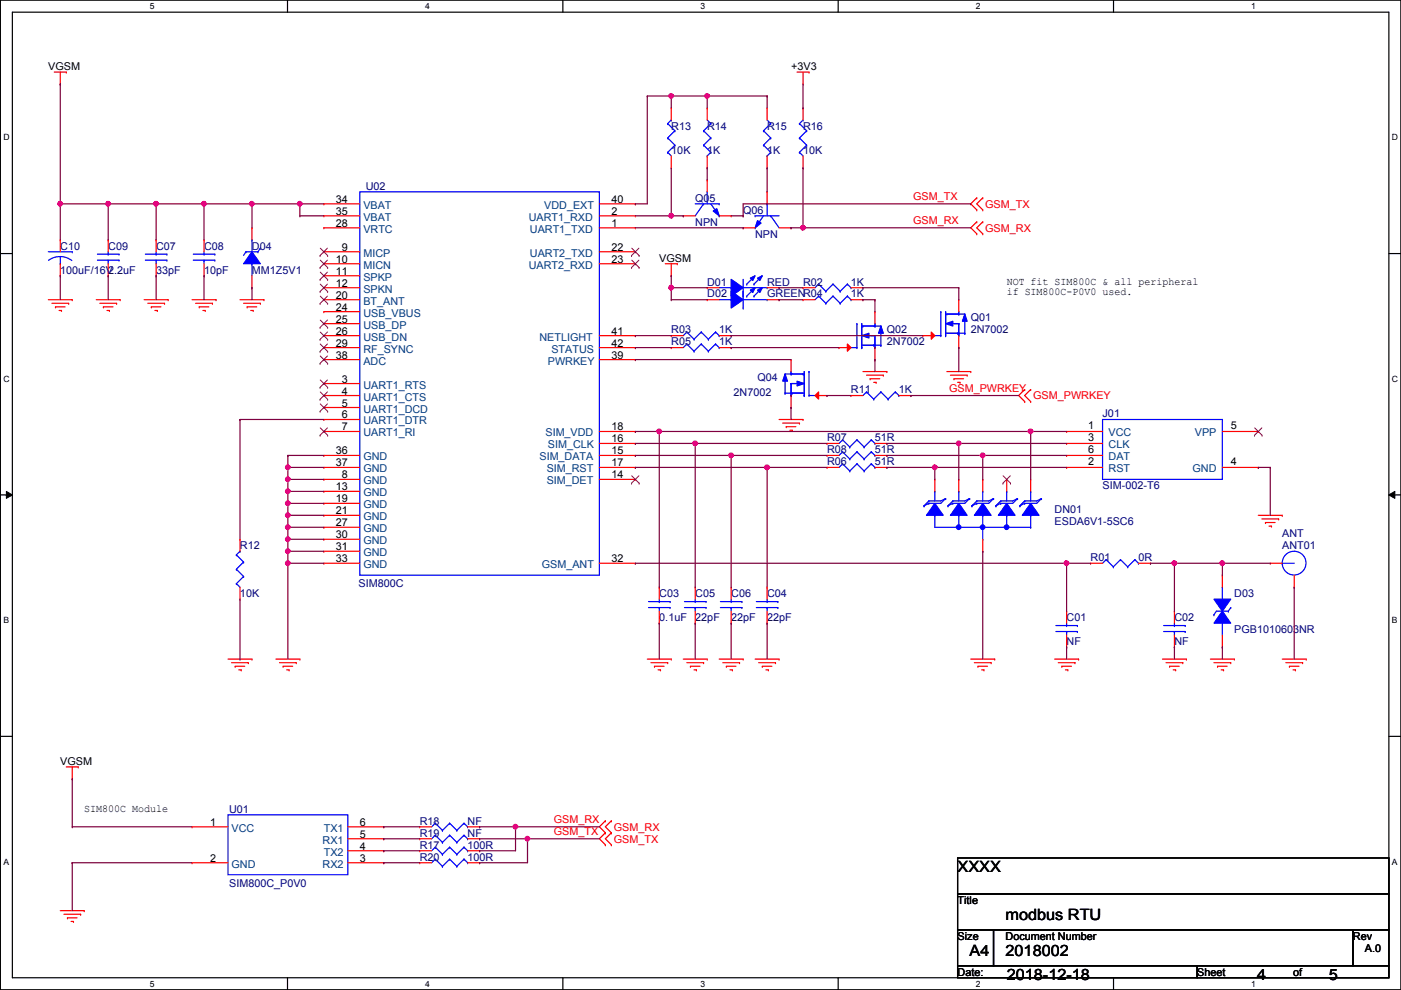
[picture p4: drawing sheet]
<svg xmlns="http://www.w3.org/2000/svg" width="297mm" height="210mm" viewBox="0 0 297 210" stroke-linecap="round" stroke-linejoin="round" font-family="sans-serif">
<defs><g id="words">
<g font-size="3.3">
<text x="203" y="184.9">XXXX</text>
<text x="213.2" y="195">modbus RTU</text>
<text x="205.6" y="202.6">A4</text>
<text x="213.2" y="202.6">2018002</text>
<text x="213.4" y="207.7">2018-12-18</text>
<text x="266.5" y="207.7">4</text>
<text x="281.8" y="207.7">5</text>
</g>
<g font-size="2.3">
<text x="10.2" y="14.8">VGSM</text>
<text x="167.7" y="14.8">+3V3</text>
<text x="71.2" y="43">34</text>
<text x="71.2" y="45.6">35</text>
<text x="129.6" y="45.6">2</text>
<text x="129.6" y="43">40</text>
<text x="71.2" y="48.1">28</text>
<text x="72.5" y="53.2">9</text>
<text x="129.6" y="48.1">1</text>
<text x="129.6" y="53.2">22</text>
<text x="71.2" y="55.7">10</text>
<text x="71.2" y="58.3">11</text>
<text x="129.6" y="55.7">23</text>
<text x="139.8" y="55.5">VGSM</text>
<text x="71.2" y="60.8">12</text>
<text x="71.2" y="63.3">20</text>
<text x="71.2" y="65.9">24</text>
<text x="213.4" y="60.3">NOT fit SIM800C &amp; all peripheral</text>
<text x="213.4" y="62.6">if SIM800C-P0V0 used.</text>
<text x="71.2" y="68.4">25</text>
<text x="71.2" y="71">26</text>
<text x="129.6" y="71">41</text>
<text x="71.2" y="73.5">29</text>
<text x="71.2" y="76">38</text>
<text x="129.6" y="76">39</text>
<text x="129.6" y="73.5">42</text>
<text x="72.5" y="81.1">3</text>
<text x="72.5" y="83.7">4</text>
<text x="72.5" y="86.2">5</text>
<text x="72.5" y="88.7">6</text>
<text x="72.5" y="91.3">7</text>
<text x="129.6" y="93.8">16</text>
<text x="129.6" y="91.3">18</text>
<text x="230.7" y="90.9">1</text>
<text x="230.7" y="93.5">3</text>
<text x="260.9" y="90.9">5</text>
<text x="71.2" y="96.4">36</text>
<text x="71.2" y="98.9">37</text>
<text x="72.5" y="101.4">8</text>
<text x="129.6" y="101.4">14</text>
<text x="129.6" y="96.4">15</text>
<text x="129.6" y="98.9">17</text>
<text x="230.7" y="98.6">2</text>
<text x="230.7" y="96">6</text>
<text x="260.9" y="98.6">4</text>
<text x="71.2" y="104">13</text>
<text x="71.2" y="106.5">19</text>
<text x="71.2" y="109.1">21</text>
<text x="71.2" y="111.6">27</text>
<text x="71.2" y="114.1">30</text>
<text x="71.2" y="116.7">31</text>
<text x="71.2" y="119.2">33</text>
<text x="129.6" y="119.2">32</text>
<text x="12.8" y="162.1">VGSM</text>
<text x="17.9" y="172.1">SIM800C Module</text>
<text x="44.5" y="175.1">1</text>
<text x="76.3" y="175.1">6</text>
<text x="76.3" y="177.6">5</text>
<text x="44.5" y="182.7">2</text>
<text x="76.3" y="182.7">3</text>
<text x="76.3" y="180.2">4</text>
<text x="203" y="191.6">Title</text>
<text x="203" y="199.2">Size</text>
<text x="213.2" y="199.2">Document Number</text>
<text x="286.8" y="199.2">Rev</text>
<text x="289.4" y="201.8">A.0</text>
<text x="203" y="206.8">Date:</text>
<text x="253.8" y="206.8">Sheet</text>
<text x="274.1" y="206.8">of</text>
</g>
<g font-size="2.3" fill="#00007f">
<text x="142.3" y="27.5">R13</text>
<text x="149.9" y="27.5">R14</text>
<text x="162.6" y="27.5">R15</text>
<text x="170.3" y="27.5">R16</text>
<text x="142.3" y="32.6">10K</text>
<text x="149.9" y="32.6">1K</text>
<text x="162.6" y="32.6">1K</text>
<text x="170.3" y="32.6">10K</text>
<text x="77.6" y="40.2">U02</text>
<text x="147.4" y="42.8">Q05</text>
<text x="147.4" y="47.8">NPN</text>
<text x="157.6" y="45.3">Q06</text>
<text x="12.8" y="52.9">C10</text>
<text x="22.9" y="52.9">C09</text>
<text x="33.1" y="52.9">C07</text>
<text x="43.3" y="52.9">C08</text>
<text x="53.4" y="52.9">D04</text>
<text x="160.1" y="50.4">NPN</text>
<text x="12.8" y="58">100uF/16V</text>
<text x="22.9" y="58">2.2uF</text>
<text x="33.1" y="58">33pF</text>
<text x="43.3" y="58">10pF</text>
<text x="53.4" y="58">MM1Z5V1</text>
<text x="149.9" y="63.1">D02</text>
<text x="149.9" y="60.5">D01</text>
<text x="162.6" y="63.1">GREENR04</text>
<text x="162.6" y="60.5">RED</text>
<text x="170.3" y="60.5">R02</text>
<text x="180.4" y="60.5">1K</text>
<text x="180.4" y="63.1">1K</text>
<text x="142.3" y="70.7">R03</text>
<text x="152.5" y="70.7">1K</text>
<text x="188" y="70.7">Q02</text>
<text x="205.8" y="68.2">Q01</text>
<text x="205.8" y="70.7">2N7002</text>
<text x="142.3" y="73.2">R05</text>
<text x="152.5" y="73.2">1K</text>
<text x="188" y="73.2">2N7002</text>
<text x="155.5" y="83.9">2N7002</text>
<text x="160.6" y="80.9">Q04</text>
<text x="180.4" y="83.4">R11</text>
<text x="190.6" y="83.4">1K</text>
<text x="233.8" y="88.5">J01</text>
<text x="175.3" y="93.6">R07</text>
<text x="185.5" y="93.6">51R</text>
<text x="175.3" y="96.1">R08</text>
<text x="175.3" y="98.6">R06</text>
<text x="185.5" y="96.1">51R</text>
<text x="185.5" y="98.6">51R</text>
<text x="233.8" y="103.7">SIM-002-T6</text>
<text x="223.6" y="108.8">DN01</text>
<text x="223.6" y="111.3">ESDA6V1-5SC6</text>
<text x="271.9" y="113.9">ANT</text>
<text x="50.9" y="116.4">R12</text>
<text x="231.2" y="119">R01</text>
<text x="241.4" y="119">0R</text>
<text x="271.9" y="116.4">ANT01</text>
<text x="76" y="124.5">SIM800C</text>
<text x="50.9" y="126.6">10K</text>
<text x="139.8" y="126.6">C03</text>
<text x="139.8" y="131.7">0.1uF</text>
<text x="147.4" y="126.6">C05</text>
<text x="147.4" y="131.7">22pF</text>
<text x="155" y="126.6">C06</text>
<text x="155" y="131.7">22pF</text>
<text x="162.6" y="126.6">C04</text>
<text x="162.6" y="131.7">22pF</text>
<text x="226.1" y="131.7">C01</text>
<text x="249" y="131.7">C02</text>
<text x="261.7" y="126.6">D03</text>
<text x="226.1" y="136.7">NF</text>
<text x="249" y="136.7">NF</text>
<text x="261.7" y="134.2">PGB1010603NR</text>
<text x="48.6" y="172.3">U01</text>
<text x="89" y="179.9">R17</text>
<text x="89" y="177.4">R19</text>
<text x="89" y="174.8">R18</text>
<text x="99.1" y="179.9">100R</text>
<text x="99.1" y="177.4">NF</text>
<text x="99.1" y="174.8">NF</text>
<text x="89" y="182.5">R20</text>
<text x="99.1" y="182.5">100R</text>
<text x="48.6" y="188">SIM800C_P0V0</text>
</g>
<g font-size="2.3" fill="#003f7f">
<text x="77" y="44.3">VBAT</text>
<text x="77" y="46.8">VBAT</text>
<text x="112.1" y="46.8">UART1_RXD</text>
<text x="115.4" y="44.3">VDD_EXT</text>
<text x="77" y="49.4">VRTC</text>
<text x="112.3" y="49.4">UART1_TXD</text>
<text x="77" y="54.4">MICP</text>
<text x="77" y="57">MICN</text>
<text x="77" y="59.5">SPKP</text>
<text x="112.1" y="57">UART2_RXD</text>
<text x="112.3" y="54.4">UART2_TXD</text>
<text x="77" y="62.1">SPKN</text>
<text x="77" y="64.6">BT_ANT</text>
<text x="77" y="67.1">USB_VBUS</text>
<text x="77" y="69.7">USB_DP</text>
<text x="77" y="72.2">USB_DN</text>
<text x="77" y="74.8">RF_SYNC</text>
<text x="77" y="77.3">ADC</text>
<text x="114.4" y="72.2">NETLIGHT</text>
<text x="116.2" y="77.3">PWRKEY</text>
<text x="116.9" y="74.8">STATUS</text>
<text x="77" y="82.4">UART1_RTS</text>
<text x="77" y="84.9">UART1_CTS</text>
<text x="77" y="87.5">UART1_DCD</text>
<text x="77" y="90">UART1_DTR</text>
<text x="77" y="92.5">UART1_RI</text>
<text x="115.7" y="92.5">SIM_VDD</text>
<text x="116.2" y="95.1">SIM_CLK</text>
<text x="235" y="92.5">VCC</text>
<text x="235" y="95.1">CLK</text>
<text x="253.3" y="92.5">VPP</text>
<text x="77" y="97.6">GND</text>
<text x="77" y="100.2">GND</text>
<text x="114.4" y="97.6">SIM_DATA</text>
<text x="115.9" y="100.2">SIM_RST</text>
<text x="235" y="100.2">RST</text>
<text x="235" y="97.6">DAT</text>
<text x="252.8" y="100.2">GND</text>
<text x="77" y="102.7">GND</text>
<text x="77" y="105.2">GND</text>
<text x="77" y="107.8">GND</text>
<text x="115.9" y="102.7">SIM_DET</text>
<text x="77" y="110.3">GND</text>
<text x="77" y="112.9">GND</text>
<text x="77" y="115.4">GND</text>
<text x="77" y="117.9">GND</text>
<text x="77" y="120.5">GND</text>
<text x="114.9" y="120.5">GSM_ANT</text>
<text x="49.1" y="176.4">VCC</text>
<text x="68.4" y="178.9">RX1</text>
<text x="68.7" y="176.4">TX1</text>
<text x="49.1" y="184">GND</text>
<text x="68.4" y="184">RX2</text>
<text x="68.7" y="181.4">TX2</text>
</g>
<g font-size="2.3" fill="#f00">
<text x="193.6" y="42.5">GSM_TX</text>
<text x="193.6" y="47.6">GSM_RX</text>
<text x="208.9" y="44">GSM_TX</text>
<text x="208.9" y="49.1">GSM_RX</text>
<text x="201.2" y="83.1">GSM_PWRKEY</text>
<text x="219" y="84.7">GSM_PWRKEY</text>
<text x="117.4" y="174.6">GSM_RX</text>
<text x="117.4" y="177.1">GSM_TX</text>
<text x="130.1" y="176.1">GSM_RX</text>
<text x="130.1" y="178.6">GSM_TX</text>
</g>
<g font-size="1.8">
<text x="31.8" y="1.9">5</text>
<text x="90.1" y="1.9">4</text>
<text x="148.5" y="1.9">3</text>
<text x="206.9" y="1.9">2</text>
<text x="265.3" y="1.9">1</text>
<text x=".7" y="29.8">D</text>
<text x="295.1" y="29.8">D</text>
<text x=".7" y="80.9">C</text>
<text x="295.1" y="80.9">C</text>
<text x=".7" y="132.1">B</text>
<text x="295.1" y="132.1">B</text>
<text x=".7" y="183.3">A</text>
<text x="295.1" y="183.3">A</text>
<text x="31.8" y="209.2">5</text>
<text x="90.1" y="209.2">4</text>
<text x="148.5" y="209.2">3</text>
<text x="206.9" y="209.2">2</text>
<text x="265.3" y="209.2">1</text>
</g>
</g></defs>
<path d="M.1 0h296.9v209.8h-296.9zM2.6 2.6h291.9v204.7h-291.9z" fill="none" stroke="#000" stroke-width=".25"/>
<g fill="#fff">
<path d="M31.8 .3h1v2h-1z"/>
<path d="M31.8 207.6h1v1.9h-1z"/>
</g>
<path d="M61 0v2.6M61 207.3v2.5" fill="none" stroke="#000" stroke-width=".25"/>
<g fill="#fff">
<path d="M90.1 .3h1v2h-1z"/>
<path d="M90.1 207.6h1v1.9h-1z"/>
</g>
<path d="M119.3 0v2.6M119.3 207.3v2.5" fill="none" stroke="#000" stroke-width=".25"/>
<g fill="#fff">
<path d="M148.5 .3h1v2h-1z"/>
<path d="M148.5 207.6h1v1.9h-1z"/>
</g>
<path d="M177.7 0v2.6M177.7 207.3v2.5" fill="none" stroke="#000" stroke-width=".25"/>
<g fill="#fff">
<path d="M206.9 .3h1v2h-1z"/>
<path d="M206.9 207.6h1v1.9h-1z"/>
</g>
<path d="M236.1 0v2.6M236.1 207.3v2.5" fill="none" stroke="#000" stroke-width=".25"/>
<g fill="#fff">
<path d="M265.3 .3h.9v2h-.9z"/>
<path d="M265.3 207.6h.9v1.9h-.9z"/>
<path d="M.7 28.2h1.3v1.9h-1.3z"/>
<path d="M295.1 28.2h1.3v1.9h-1.3z"/>
<path d="M.7 79.3h1.3v2h-1.3z"/>
<path d="M295.1 79.3h1.3v2h-1.3z"/>
</g>
<path d="M.1 53.8h2.5M294.5 53.8h2.5" fill="none" stroke="#000" stroke-width=".25"/>
<g fill="#fff">
<path d="M.7 130.5h1.2v2h-1.2z"/>
<path d="M295.1 130.5h1.2v2h-1.2z"/>
</g>
<path d="M.1 104.9h2.5M294.5 104.9h2.5" fill="none" stroke="#000" stroke-width=".25"/>
<path d="M1.4 104.2l1.2 .7-1.2 .8zM294.5 104.9l1.2-.7v1.5z" fill="#000"/>
<path d="M1.4 104.2l1.2 .7-1.2 .8zM294.5 104.9l1.2-.7v1.5z" fill="none" stroke="#000" stroke-width=".21"/>
<g fill="#fff">
<path d="M.7 181.7h1.2v2h-1.2z"/>
<path d="M295.1 181.7h1.2v2h-1.2z"/>
</g>
<path d="M.1 156.1h2.5M294.5 156.1h2.5M203 181.9h91.5v7.6h-91.5zM203 189.5h91.5v7.6h-91.5zM203 197.1h7.6v7.7h-7.6zM210.6 197.1h76.2v7.7h-76.2zM286.8 197.1h7.7v7.7h-7.7zM203 204.8h50.8v2.5h-50.8zM253.8 204.8h40.7v2.5h-40.7z" fill="none" stroke="#000" stroke-width=".25"/>
<g fill="none" stroke="#f00" stroke-width=".25">
<path d="M11.5 15.3h2.6M12.8 17.8h.1M12.8 15.3v2.5M14.1 15.3h.1M169 15.3h2.5M170.3 17.8h.1M170.3 15.3v2.5M171.5 15.3h.1M141.1 55.9h2.5M142.3 58.5h.1M142.3 55.9v2.6M143.6 55.9h.1"/>
<path d="M207.1 42h.1M207.1 44.5h.1M207.1 47h.1M207.1 49.6h.1M207.1 42l-1.3 1.2 1.3 1.3M207.1 47l-1.3 1.3 1.3 1.3M208.4 44.5h.1M208.4 42h.1M208.4 49.6h.1M208.4 47h.1M208.4 42l-1.3 1.2 1.3 1.3M208.4 47l-1.3 1.3 1.3 1.3"/>
<path d="M10.2 63.5h5.1M11 64.3h3.6M11.8 65.1h.1M11.8 65.1h2M12.5 65.8h.5M13 65.8h.1M14.6 64.3h.1M15.3 63.5h.1M20.4 63.5h5.1M21.2 64.3h3.5M21.9 65.1h.1M21.9 65.1h2.1"/>
<path d="M22.7 65.8h.5M23.2 65.8h.1M24.7 64.3h.1M25.5 63.5h.1M30.6 63.5h5M31.3 64.3h3.6M32.1 65.1h.1M32.1 65.1h2M32.8 65.8h.6M33.4 65.8h.1M34.9 64.3h.1M35.6 63.5h.1"/>
<path d="M40.7 63.5h5.1M41.5 64.3h3.5M42.2 65.1h.1M42.2 65.1h2.1M43 65.8h.5M43.5 65.8h.1M45 64.3h.1M45.8 63.5h.1M50.9 63.5h5.1M51.6 64.3h3.6M52.4 65.1h.1M52.4 65.1h2"/>
<path d="M53.2 65.8h.5M53.7 65.8h.1M55.2 64.3h.1M56 63.5h.1M183 78.8h5M183.7 79.5h3.6M187.3 79.5h.1M188 78.8h.1M200.7 78.8h5.1M201.5 79.5h3.6M205.1 79.5h.1M205.8 78.8h.1"/>
<path d="M165.2 88.9h5.1M165.9 89.7h3.6M166.7 90.5h.1M166.7 90.5h2M167.5 91.2h.5M168 91.2h.1M169.5 89.7h.1M170.3 88.9h.1M184.5 80.3h.1M184.5 80.3h2M185.2 81.1h.6M185.8 81.1h.1"/>
<path d="M202.3 80.3h.1M202.3 80.3h2M203 81.1h.5M203.5 81.1h.1M217.3 82.6h.1M217.3 85.1h.1M217.3 82.6l-1.3 1.3 1.3 1.2M218.5 85.1h.1M218.5 82.6h.1M218.5 82.6l-1.2 1.3 1.2 1.2M266.8 109.3h5.1M267.5 110h3.6"/>
<path d="M268.3 110.8h.1M268.3 110.8h2M269.1 111.5h.5M269.6 111.5h.1M271.1 110h.1M271.9 109.3h.1M48.3 139.7h5.1M53.4 139.7h.1M58.5 139.7h5.1M63.6 139.7h.1M137.2 139.7h5.1M142.3 139.7h.1"/>
<path d="M144.9 139.7h5M149.9 139.7h.1M152.5 139.7h5.1M157.6 139.7h.1M160.1 139.7h5.1M165.2 139.7h.1M205.8 139.7h5.1M210.9 139.7h.1M223.6 139.7h5.1M228.7 139.7h.1M246.5 139.7h5M251.5 139.7h.1"/>
<path d="M256.6 139.7h5.1M261.7 139.7h.1M271.9 139.7h5M276.9 139.7h.1M49.1 140.5h3.6M49.9 141.3h.1M49.9 141.3h2M50.6 142h.5M51.1 142h.1M52.7 140.5h.1M59.3 140.5h3.5M60 141.3h.1"/>
<path d="M60 141.3h2.1M60.8 142h.5M61.3 142h.1M62.8 140.5h.1M138 140.5h3.6M138.8 141.3h.1M138.8 141.3h2M139.5 142h.5M140 142h.1M141.6 140.5h.1M145.6 140.5h3.6M146.4 141.3h.1"/>
<path d="M146.4 141.3h2M147.1 142h.6M147.7 142h.1M149.2 140.5h.1M153.2 140.5h3.6M154 141.3h.1M154 141.3h2M154.8 142h.5M155.3 142h.1M156.8 140.5h.1M160.9 140.5h3.5M161.6 141.3h.1"/>
<path d="M161.6 141.3h2.1M162.4 142h.5M162.9 142h.1M164.4 140.5h.1M206.6 140.5h3.5M207.3 141.3h.1M207.3 141.3h2.1M208.1 142h.5M208.6 142h.1M210.1 140.5h.1M224.4 140.5h3.5M225.1 141.3h.1"/>
<path d="M225.1 141.3h2.1M225.9 142h.5M226.4 142h.1M227.9 140.5h.1M247.2 140.5h3.6M248 141.3h.1M248 141.3h2M248.7 142h.6M249.3 142h.1M250.8 140.5h.1M257.4 140.5h3.5M258.1 141.3h.1"/>
<path d="M258.1 141.3h2.1M258.9 142h.5M259.4 142h.1M260.9 140.5h.1M272.6 140.5h3.6M273.4 141.3h.1M273.4 141.3h2M274.1 142h.6M274.7 142h.1M276.2 140.5h.1M14.1 162.6h2.5M15.3 165.1h.1"/>
<path d="M15.3 162.6v2.5M16.6 162.6h.1M128.4 174h.1M128.4 176.6h.1M128.4 179.1h.1M128.4 174l-1.3 1.3 1.3 1.3M128.4 176.6l-1.3 1.2 1.3 1.3M129.6 176.6h.1M129.6 174h.1M129.6 179.1h.1M129.6 174l-1.2 1.3 1.2 1.3M129.6 176.6l-1.2 1.2 1.2 1.3"/>
<path d="M12.8 193.1h5.1M13.5 193.8h3.6M14.3 194.6h.1M14.3 194.6h2M15.1 195.4h.5M15.6 195.4h.1M17.1 193.8h.1M17.9 193.1h.1"/>
</g>
<path d="M152.5 63.5h2.5M155 63.5h.1M157.6 65.3h.1M157.6 61.8v3.5M157.6 63.5h5M162.6 63.5h.1" fill="none" stroke="#00f" stroke-width=".25"/>
<path d="M155 61.8l2.6 1.7-2.6 1.8z" fill-rule="evenodd" fill="#00f"/>
<path d="M155 61.8l2.6 1.7-2.6 1.8z" fill="none" stroke="#00f" stroke-width=".25"/>
<path d="M160.6 61.5l1-.5-.5 1z" fill-rule="evenodd" fill="#00f"/>
<path d="M160.6 61.5l1-.5-.5 1z" fill="none" stroke="#00f" stroke-width=".25"/>
<path d="M159.1 61.5l1-.5-.5 1z" fill-rule="evenodd" fill="#00f"/>
<g fill="none" stroke="#00f" stroke-width=".25">
<path d="M141.6 32.3h.1M141.6 29.3h.1M141.6 26.2h.1M141.6 32.3l.7 .8M141.6 29.3l1.5 1.5M141.6 26.2l1.5 1.5M142.3 25.4h.1M142.3 25.4l-.7 .8M143.1 30.8h.1M143.1 27.7h.1M143.1 30.8l-1.5 1.5M143.1 27.7l-1.5 1.6"/>
<path d="M20.7 55.2h4.5M20.7 53.9h4.5M22.9 53.9h.1M22.9 55.2h.1M22.9 53.4v.5M22.9 55.2v.7M25.2 55.2h.1M25.2 53.9h.1M76.3 40.7h50.8v81.3h-50.8zM157.6 59.2v3.6M152.5 61h2.5M155 61h.1"/>
<path d="M157.6 62.8h.1M157.6 61h5M158.3 62.8h.1M159.1 61.5l1-.5-.5 1zM159.8 62.8h.1M159.8 61.3l-1.5 1.5M161.4 61.3l-1.6 1.5M162.6 61h.1M183.7 83.1h.1M183.7 83.1l-.7 .8M183.7 83.1l1.5 1.5M185.2 84.6h.1"/>
<path d="M186.8 83.1h.1M186.8 83.1l-1.6 1.5M186.8 83.1l1.5 1.5M188.3 84.6h.1M189.8 83.1h.1M189.8 83.1l-1.5 1.5M189.8 83.1l.8 .8M190.6 83.9h.1M233.8 88.9h25.4v12.7h-25.4zM50.1 117.6h.1M50.1 117.6l1.5 1.6M50.9 116.9h.1"/>
<path d="M50.9 116.9l-.8 .7M51.6 119.2h.1M51.6 119.2l-1.5 1.5M271.9 119.4h.1M271.9 119.4h2.5M50.1 123.7h.1M50.1 120.7h.1M50.1 123.7l.8 .8M50.1 120.7l1.5 1.5M51.6 122.2h.1M51.6 122.2l-1.5 1.5M137.5 128.8h4.6"/>
<path d="M137.5 127.6h4.6M139.8 127.6h.1M139.8 128.8h.1M139.8 127v.6M139.8 128.8v.8M142.1 128.8h.1M142.1 127.6h.1M145.1 128.8h4.6M145.1 127.6h4.6M147.4 127.6h.1M147.4 128.8h.1M147.4 127v.6"/>
<path d="M147.4 128.8v.8M149.7 128.8h.1M149.7 127.6h.1M152.7 128.8h4.6M152.7 127.6h4.6M155 127.6h.1M155 128.8h.1M155 127v.6M155 128.8v.8M157.3 128.8h.1M157.3 127.6h.1M160.4 128.8h4.5"/>
<path d="M160.4 127.6h4.5M162.6 127.6h.1M162.6 128.8h.1M162.6 127v.6M162.6 128.8v.8M164.9 128.8h.1M164.9 127.6h.1"/>
<circle cx="274.4" cy="119.4" r="2.51"/>
</g>
<g fill="none" stroke="#f00" stroke-width=".25">
<path d="M142.3 35.6h.1M142.3 22.9h.1M142.3 22.9v2.5M142.3 33.1v2.5M22.9 50.8h.1M22.9 58.5h.1M22.9 50.8v2.6M22.9 55.9v2.6M68.7 53.4h.1M68.7 55.9h.1M68.7 58.5h.1M68.7 48.3h.1"/>
<path d="M68.7 43.2h.1M68.7 45.8h.1M68.7 48.3h7.6M68.7 45.8h7.6M68.7 53.4h7.6M68.7 55.9h7.6M68.7 58.5h7.6M68.7 43.2h7.6M127.1 48.3h7.6M127.1 45.8h7.6M127.1 53.4h7.6M127.1 55.9h7.6"/>
<path d="M127.1 43.2h7.6M134.7 48.3h.1M134.7 45.8h.1M134.7 53.4h.1M134.7 55.9h.1M134.7 43.2h.1M68.7 61h.1M68.7 63.5h.1M68.7 66.1h.1M68.7 68.6h.1M68.7 71.2h.1M68.7 73.7h.1"/>
<path d="M68.7 76.2h.1M68.7 63.5h7.6M68.7 61h7.6M68.7 66.1h7.6M68.7 68.6h7.6M68.7 71.2h7.6M68.7 73.7h7.6M68.7 76.2h7.6M127.1 71.2h7.6M127.1 73.7h7.6M127.1 76.2h7.6M134.7 76.2h.1"/>
<path d="M134.7 71.2h.1M134.7 73.7h.1M149.9 63.5h.1M149.9 63.5h2.6M162.6 63.5h2.6M165.2 63.5h.1M68.7 81.3h.1M68.7 83.9h.1M68.7 86.4h.1M68.7 88.9h.1M68.7 91.5h.1M68.7 96.6h.1"/>
<path d="M68.7 99.1h.1M68.7 83.9h7.6M68.7 91.5h7.6M68.7 99.1h7.6M68.7 96.6h7.6M68.7 81.3h7.6M68.7 86.4h7.6M68.7 88.9h7.6M127.1 91.5h7.6M127.1 99.1h7.6M127.1 94h7.6M127.1 96.6h7.6"/>
<path d="M134.7 96.6h.1M134.7 94h.1M134.7 99.1h.1M134.7 91.5h.1M180.4 83.9h.1M180.4 83.9h2.6M190.6 83.9h2.5M193.1 83.9h.1M226.1 91.5h.1M226.1 99.1h.1M226.1 94h.1M226.1 96.6h.1"/>
<path d="M226.1 91.5h7.7M226.1 99.1h7.7M226.1 94h7.7M226.1 96.6h7.7M259.2 91.5h7.6M259.2 99.1h7.6M266.8 99.1h.1M266.8 91.5h.1M50.9 114.3h.1M50.9 114.3v2.6M68.7 101.6h.1M68.7 104.2h.1"/>
<path d="M68.7 106.7h.1M68.7 109.3h.1M68.7 111.8h.1M68.7 114.3h.1M68.7 116.9h.1M68.7 119.4h.1M68.7 101.6h7.6M68.7 104.2h7.6M68.7 106.7h7.6M68.7 109.3h7.6M68.7 111.8h7.6M68.7 114.3h7.6"/>
<path d="M68.7 116.9h7.6M68.7 119.4h7.6M127.1 101.6h7.6M127.1 119.4h7.6M134.7 101.6h.1M134.7 119.4h.1M269.3 119.4h.1M269.3 119.4h2.6M50.9 127h.1M50.9 124.5v2.5M139.8 124.5h.1M139.8 132.1h.1"/>
<path d="M139.8 124.5v2.5M139.8 129.6v2.5M147.4 124.5h.1M147.4 132.1h.1M147.4 124.5v2.5M147.4 129.6v2.5M155 124.5h.1M155 132.1h.1M155 124.5v2.5M155 129.6v2.5M162.6 124.5h.1M162.6 132.1h.1"/>
<path d="M162.6 124.5v2.5M162.6 129.6v2.5M274.4 124.5h.1M274.4 122v2.5"/>
</g>
<g fill="none" stroke="#7f3f00" stroke-width=".21">
<path d="M67.9 54.2h.1M67.9 56.7h.1M67.9 59.3h.1M67.9 52.6l1.6 1.6M67.9 55.2l1.6 1.5M67.9 57.7l1.6 1.6M69.4 52.6l-1.5 1.6M69.4 55.2l-1.5 1.5M69.4 57.7l-1.5 1.6M69.5 54.2h.1M69.5 56.7h.1M69.5 59.3h.1"/>
<path d="M133.9 54.2h.1M133.9 56.7h.1M133.9 52.6l1.6 1.6M133.9 55.2l1.6 1.5M135.5 52.6l-1.6 1.6M135.5 55.2l-1.6 1.5M135.5 54.2h.1M135.5 56.7h.1M67.9 61.8h.1M67.9 64.3h.1M67.9 69.4h.1M67.9 72h.1"/>
<path d="M67.9 74.5h.1M67.9 77h.1M67.9 60.2l1.6 1.6M67.9 62.8l1.6 1.5M67.9 67.9l1.6 1.5M67.9 70.4l1.6 1.6M67.9 72.9l1.6 1.6M67.9 75.5l1.6 1.5M69.4 60.2l-1.5 1.6M69.4 62.8l-1.5 1.5M69.4 67.9l-1.5 1.5M69.4 70.4l-1.5 1.6"/>
<path d="M69.4 72.9l-1.5 1.6M69.4 75.5l-1.5 1.5M69.5 61.8h.1M69.5 64.3h.1M69.5 69.4h.1M69.5 72h.1M69.5 74.5h.1M69.5 77h.1M67.9 82.1h.1M67.9 84.7h.1M67.9 87.2h.1M67.9 92.3h.1"/>
<path d="M67.9 80.6l1.6 1.5M67.9 83.1l1.6 1.6M67.9 85.6l1.6 1.6M67.9 90.7l1.6 1.6M69.4 80.6l-1.5 1.5M69.4 83.1l-1.5 1.6M69.4 85.6l-1.5 1.6M69.4 90.7l-1.5 1.6M69.5 82.1h.1M69.5 84.7h.1M69.5 87.2h.1M69.5 92.3h.1"/>
<path d="M266 92.3h.1M266 90.7l1.6 1.6M267.5 90.7l-1.5 1.6M267.6 92.3h.1M133.9 102.4h.1M133.9 100.9l1.6 1.5M135.5 100.9l-1.6 1.5M135.5 102.4h.1"/>
</g>
<path d="M155 59.2l2.6 1.8-2.6 1.8z" fill-rule="evenodd" fill="#00f"/>
<path d="M155 59.2l2.6 1.8-2.6 1.8z" fill="none" stroke="#00f" stroke-width=".25"/>
<path d="M160.6 59l1-.5-.5 1z" fill-rule="evenodd" fill="#00f"/>
<path d="M160.6 59l1-.5-.5 1z" fill="none" stroke="#00f" stroke-width=".25"/>
<path d="M159.1 59l1-.5-.5 1z" fill-rule="evenodd" fill="#00f"/>
<path d="M159.1 59l1-.5-.5 1zM159.8 58.7l-1.5 1.5M161.4 58.7l-1.6 1.5M158.3 60.2h.1M159.8 60.2h.1M257.9 129.6h2.5M259.2 132.1h.1M259.2 124.5h.1M259.2 124.5v2.5M259.2 132.1v2.6M260.4 129.6h.1" fill="none" stroke="#00f" stroke-width=".25"/>
<path d="M149.9 61h.1M149.9 61h2.6M162.6 61h2.6M165.2 61h.1" fill="none" stroke="#f00" stroke-width=".25"/>
<path d="M259.2 129.6l1.7 2.5h-3.5z" fill-rule="evenodd" fill="#00f"/>
<path d="M257.4 130.3h.1M257.9 129.6l-.5 .7M259.2 129.6l1.7 2.5h-3.5zM260.9 128.8h.1M260.9 128.8l-.5 .8" fill="none" stroke="#00f" stroke-width=".25"/>
<path d="M257.4 127h3.5l-1.7 2.6z" fill-rule="evenodd" fill="#00f"/>
<g fill="none" stroke="#00f" stroke-width=".25">
<path d="M169.5 32.3h.1M169.5 29.3h.1M169.5 26.2h.1M169.5 32.3l.8 .8M169.5 29.3l1.5 1.5M169.5 26.2l1.5 1.5M170.3 25.4h.1M170.3 25.4l-.8 .8M171 30.8h.1M171 27.7h.1M171 30.8l-1.5 1.5M171 27.7l-1.5 1.6"/>
<path d="M147.4 43.2h5.1M149.2 43.2h.1M149.2 43.2l-1.8 2.6M149.9 40.7h.1M149.9 40.7v2.5M150.7 43.2l1.8 2.6M152.5 45.8h.1M152.5 43.2h.1M178.6 95.8h.1M178.6 95.8l-.7 .8M178.6 95.8l1.6 1.5M180.2 97.3h.1"/>
<path d="M181.7 95.8h.1M181.7 95.8l-1.5 1.5M181.7 95.8l1.5 1.5M183.2 97.3h.1M184.7 95.8h.1M184.7 95.8l-1.5 1.5M184.7 95.8l.8 .8M185.5 96.6h.1M257.4 127h3.5l-1.7 2.6zM92.3 179.6h.1M92.3 179.6l-.8 .8M92.3 179.6l1.5 1.5"/>
<path d="M95.3 179.6h.1M95.3 179.6l-1.5 1.5M95.3 179.6l1.6 1.5M98.4 179.6h.1M98.4 179.6l-1.5 1.5M98.4 179.6l.7 .8M92.3 182.2h.1M92.3 182.2l-.8 .7M92.3 182.2l1.5 1.5M93.8 183.7h.1M93.8 181.1h.1M95.3 182.2h.1"/>
<path d="M95.3 182.2l-1.5 1.5M95.3 182.2l1.6 1.5M96.9 183.7h.1M96.9 181.1h.1M98.4 182.2h.1M98.4 182.2l-1.5 1.5M98.4 182.2l.7 .7M99.1 182.9h.1M99.1 180.4h.1"/>
</g>
<g fill="none" stroke="#f00" stroke-width=".25">
<path d="M170.3 35.6h.1M170.3 22.9h.1M170.3 22.9v2.5M170.3 33.1v2.5M175.3 96.6h.1M175.3 96.6h2.6M185.5 96.6h2.5M188 96.6h.1M259.2 137.2h.1M259.2 122h.1M259.2 122v2.5M259.2 134.7v2.5"/>
<path d="M89 182.9h.1M89 180.4h.1M89 182.9h2.5M89 180.4h2.5M99.1 182.9h2.6M99.1 180.4h2.6M101.7 182.9h.1M101.7 180.4h.1"/>
</g>
<path d="M151.2 44.7l.8-.5 .5 1.6z" fill="#00f"/>
<path d="M151.2 44.7l.8-.5 .5 1.6zM200.5 105.7h.1M200.5 105.7l-1 1" fill="none" stroke="#00f" stroke-width=".25"/>
<path d="M149.9 38.1h.1M149.9 38.1v2.6M144.9 45.8h.1M144.9 45.8h2.5M152.5 45.8h2.5M155 45.8h.1" fill="none" stroke="#f00" stroke-width=".25"/>
<path d="M198.2 106.7l1.8 2.6h-3.6z" fill-rule="evenodd" fill="#00f"/>
<g fill="none" stroke="#00f" stroke-width=".25">
<path d="M195.9 107.2h.1M196.9 106.2h.1M196.9 106.7h.1M196.9 106.2l-1 1M196.9 106.7h2.6M196.9 106.7l-1 .5M198.2 106.7l1.8 2.6h-3.6zM198.2 109.3h.1M198.2 104.2h.1M198.2 104.2v2M198.2 109.3v2.5M200.5 105.7h.1"/>
<path d="M200.5 105.7l-1 .5h-2.6M205.6 105.7h.1M205.6 105.7l-1 1"/>
</g>
<path d="M203.3 106.7l1.8 2.6h-3.6z" fill-rule="evenodd" fill="#00f"/>
<g fill="none" stroke="#00f" stroke-width=".25">
<path d="M201 107.2h.1M202 106.2h.1M202 106.7h.1M202 106.2l-1 1M202 106.7h2.6M202 106.7l-1 .5M203.3 106.7l1.8 2.6h-3.6zM203.3 109.3h.1M203.3 104.2h.1M203.3 104.2v2M203.3 109.3v2.5M205.6 105.7h.1"/>
<path d="M205.6 105.7l-1 .5h-2.6M210.6 105.7h.1M210.6 105.7l-1 1"/>
</g>
<path d="M208.4 106.7l1.7 2.6h-3.5z" fill-rule="evenodd" fill="#00f"/>
<g fill="none" stroke="#00f" stroke-width=".25">
<path d="M206.1 107.2h.1M207.1 106.2h.1M207.1 106.7h.1M207.1 106.2l-1 1M207.1 106.7h2.5M207.1 106.7l-1 .5M208.4 106.7l1.7 2.6h-3.5zM208.4 109.3h.1M208.4 104.2h.1M208.4 104.2v2M208.4 109.3v2.5M210.6 105.7h.1"/>
<path d="M210.6 105.7l-1 .5h-2.5M215.7 105.7h.1M215.7 105.7l-1 1"/>
</g>
<path d="M213.4 106.7l1.8 2.6h-3.5z" fill-rule="evenodd" fill="#00f"/>
<g fill="none" stroke="#00f" stroke-width=".25">
<path d="M211.2 107.2h.1M212.2 106.2h.1M212.2 106.7h.1M212.2 106.2l-1 1M212.2 106.7h2.5M212.2 106.7l-1 .5M213.4 106.7l1.8 2.6h-3.5zM213.4 109.3h.1M213.4 104.2h.1M213.4 104.2v2M213.4 109.3v2.5M215.7 105.7h.1"/>
<path d="M215.7 105.7l-1 .5h-2.5M220.8 105.7h.1M220.8 105.7l-1 1"/>
</g>
<path d="M218.5 106.7l1.8 2.6h-3.6z" fill-rule="evenodd" fill="#00f"/>
<g fill="none" stroke="#00f" stroke-width=".25">
<path d="M198.2 111.8h20.3M216.2 107.2h.1M217.3 106.2h.1M217.3 106.7h.1M217.3 106.2l-1.1 1M217.3 106.7h2.5M217.3 106.7l-1.1 .5M218.5 106.7l1.8 2.6h-3.6zM218.5 109.3h.1M218.5 104.2h.1M218.5 111.8h.1M218.5 104.2v2"/>
<path d="M218.5 109.3v2.5M220.8 105.7h.1M220.8 105.7l-1 .5h-2.5"/>
</g>
<circle cx="203.3" cy="111.8" r=".49" fill="#00f"/>
<circle cx="203.3" cy="111.8" r=".49" fill="none" stroke="#00f" stroke-width=".25"/>
<circle cx="208.3" cy="111.8" r=".49" fill="#00f"/>
<circle cx="208.3" cy="111.8" r=".49" fill="none" stroke="#00f" stroke-width=".25"/>
<circle cx="213.4" cy="111.8" r=".49" fill="#00f"/>
<g fill="none" stroke="#00f" stroke-width=".25">
<path d="M52.2 53.4h.1M52.2 53.4l-.6 .7M52.2 53.4h2.5M53.4 55.9h.1M53.4 50.8h.1M53.4 50.8v2.6M53.4 55.9v2.6M54.7 53.4h.1M55.2 52.6h.1M55.2 52.6l-.5 .8M178.6 93.3h.1M178.6 93.3l-.7 .7"/>
<path d="M178.6 93.3l1.6 1.5M180.2 94.8h.1M181.7 93.3h.1M181.7 93.3l-1.5 1.5M181.7 93.3l1.5 1.5M183.2 94.8h.1M184.7 93.3h.1M184.7 93.3l-1.5 1.5M184.7 93.3l.8 .7M185.5 94h.1M208.4 114.3h.1M208.4 111.8v2.5"/>
<path d="M223.9 133.9h4.5M223.9 132.6h4.5M226.1 132.6h.1M226.1 133.9h.1M226.1 132.1v.5M226.1 133.9v.8M228.4 133.9h.1M228.4 132.6h.1M48.3 172.8h25.4v12.7h-25.4z"/>
<circle cx="213.4" cy="111.8" r=".49"/>
</g>
<g fill="none" stroke="#f00" stroke-width=".25">
<path d="M175.3 94h.1M175.3 94h2.6M185.5 94h2.5M188 94h.1M198.2 101.6h.1M198.2 101.6v2.6M203.3 101.6h.1M203.3 101.6v2.6M208.4 116.9h.1M208.4 101.6h.1M208.4 101.6v2.6M208.4 114.3v2.6"/>
<path d="M213.4 101.6h.1M213.4 101.6v2.6M218.5 101.6h.1M218.5 101.6v2.6M226.1 129.6h.1M226.1 137.2h.1M226.1 129.6v2.5M226.1 134.7v2.5M40.7 175.3h.1M40.7 175.3h7.6M73.7 175.3h7.7M73.7 177.8h7.7"/>
<path d="M81.4 175.3h.1M81.4 177.8h.1M40.7 182.9h.1M40.7 182.9h7.6M73.7 182.9h7.7M73.7 180.4h7.7M81.4 182.9h.1M81.4 180.4h.1"/>
</g>
<path d="M212.6 102.4h.1M212.7 100.9l1.5 1.5M214.2 100.9l-1.6 1.5M214.2 102.4h.1" fill="none" stroke="#7f3f00" stroke-width=".21"/>
<path d="M53.4 53.4l1.8 2.5h-3.6z" fill-rule="evenodd" fill="#00f"/>
<g fill="none" stroke="#00f" stroke-width=".25">
<path d="M53.4 53.4l1.8 2.5h-3.6zM145.6 72.9h.1M145.6 72.9l-.7 .8M145.6 72.9l1.5 1.6M147.1 74.5h.1M148.7 72.9h.1M148.7 72.9l-1.6 1.6M148.7 72.9l1.5 1.6M150.2 74.5h.1M151.7 72.9h.1M151.7 72.9l-1.5 1.6M151.7 72.9l.8 .8"/>
<path d="M152.5 73.7h.1M198.2 71.2h1.3M199.5 71.2h.1M199.5 66.1h.1M199.5 66.1v5.1M200.5 71.2h.1M200.5 66.6h.1M200.5 66.1v5.1M200.5 66.6h2.8M200.5 70.7h2.8M200.7 66.6h.1M201.8 68.6h1.5"/>
<path d="M203 70.7h.1M203.3 66.6h.1M203.3 68.6h.1M203.3 71.2h.1M203.3 70.7h.1M203.3 66.1v.5M203.3 68.6v2.6M178.6 98.3h.1M178.6 98.3l-.7 .8M178.6 98.3l1.6 1.6M180.2 99.9h.1M181.7 98.3h.1"/>
<path d="M181.7 98.3l-1.5 1.6M181.7 98.3l1.5 1.6M183.2 99.9h.1M184.7 98.3h.1M184.7 98.3l-1.5 1.6M184.7 98.3l.8 .8M185.5 99.1h.1M246.7 133.9h4.6M246.7 132.6h4.6M249 132.6h.1M249 133.9h.1M249 132.1v.5"/>
<path d="M249 133.9v.8M251.3 133.9h.1M251.3 132.6h.1"/>
</g>
<g fill="none" stroke="#f00" stroke-width=".25">
<path d="M53.4 48.3h.1M53.4 48.3v2.5M53.4 58.5v2.5M53.4 61h.1M142.3 73.7h.1M142.3 73.7h2.6M152.5 73.7h2.5M155 73.7h.1M175.3 99.1h.1M175.3 99.1h2.6M185.5 99.1h2.5M188 99.1h.1"/>
<path d="M249 129.6h.1M249 137.2h.1M249 129.6v2.5M249 134.7v2.5"/>
</g>
<path d="M200.5 68.6l1.5-.5v1z" fill="#00f"/>
<path d="M200.5 68.6l1.5-.5v1zM204.6 70.7h.1M204.6 68.1v2.6" fill="none" stroke="#00f" stroke-width=".25"/>
<path d="M204.6 66.6l.5 1.5h-1.1z" fill="#00f"/>
<path d="M203 70.7h1.6M203 66.6h1.6M204.6 66.6l.5 1.5h-1.1zM204.6 70.7h.1M204.6 66.6h.1" fill="none" stroke="#00f" stroke-width=".25"/>
<path d="M197.4 70.4l.8 .8-.8 .7z" fill="#f00"/>
<g fill="none" stroke="#f00" stroke-width=".25">
<path d="M149.9 22.9h.1M149.9 35.6h.1M149.9 22.9v2.5M149.9 33.1v2.5M12.8 50.8h.1M12.8 58.5h.1M12.8 50.8v2.6M12.8 55.9v2.6M33.1 50.8h.1M33.1 58.5h.1M33.1 50.8v2.6M33.1 55.9v2.6"/>
<path d="M43.3 50.8h.1M43.3 58.5h.1M43.3 50.8v2.6M43.3 55.9v2.6M142.3 71.2h.1M142.3 71.2h2.6M152.5 71.2h2.5M155 71.2h.1M170.3 61h.1M170.3 61h2.5M180.4 61h2.6M183 61h.1"/>
<path d="M195.7 71.2h.1M195.7 71.2h2.5M197.4 70.4l.8 .8-.8 .7zM203.3 73.7h.1M203.3 63.5h.1M203.3 63.5v2.6M203.3 71.2v2.5M231.2 119.4h.1M231.2 119.4h2.6M241.4 119.4h2.5M243.9 119.4h.1M89 177.8h.1"/>
<path d="M89 175.3h.1M89 177.8h2.5M89 175.3h2.5M99.1 177.8h2.6M99.1 175.3h2.6M101.7 177.8h.1M101.7 175.3h.1"/>
</g>
<g fill="none" stroke="#00f" stroke-width=".25">
<path d="M149.2 27.7h.1M149.2 30.8h.1M149.2 27.7l1.5 1.6M149.2 30.8l1.5 1.5M149.9 33.1h.1M149.9 25.4l.8 .8M150.7 26.2h.1M150.7 29.3h.1M150.7 32.3h.1M150.7 26.2l-1.5 1.5M150.7 29.3l-1.5 1.5M150.7 32.3l-.8 .8"/>
<path d="M10.2 53.4h5.1M12.8 55.9h.1M12.8 54.4l1 .1 1.4 .7M12.8 54.4l-1.6 .3-.9 .5M12.8 54.4v1.5M15.3 53.4h.1M30.8 55.2h4.6M30.8 53.9h4.6M33.1 53.9h.1M33.1 55.2h.1M33.1 53.4v.5M33.1 55.2v.7"/>
<path d="M35.4 55.2h.1M35.4 53.9h.1M41 55.2h4.5M41 53.9h4.5M43.3 53.9h.1M43.3 55.2h.1M43.3 53.4v.5M43.3 55.2v.7M45.5 55.2h.1M45.5 53.9h.1M145.6 70.4h.1M145.6 70.4l-.7 .8"/>
<path d="M145.6 70.4l1.5 1.5M147.1 71.9h.1M148.7 70.4h.1M148.7 70.4l-1.6 1.5M148.7 70.4l1.5 1.5M150.2 71.9h.1M151.7 70.4h.1M151.7 70.4l-1.5 1.5M151.7 70.4l.8 .8M152.5 71.2h.1M173.6 60.2h.1M173.6 60.2l-.8 .8"/>
<path d="M173.6 60.2l1.5 1.6M175.1 61.8h.1M176.6 60.2h.1M176.6 60.2l-1.5 1.6M176.6 60.2l1.5 1.6M178.1 61.8h.1M179.7 60.2h.1M179.7 60.2l-1.6 1.6M179.7 60.2l.7 .8M180.4 61h.1M180.4 73.7h1.3M181.7 73.7h.1"/>
<path d="M181.7 68.6h.1M181.7 68.6v5.1M182.7 73.7h.1M182.7 69.1h.1M182.7 68.6v5.1M182.7 69.1h2.8M182.7 73.2h2.8M183 69.1h.1M184 71.2h1.5M185.2 73.2h.1M185.5 69.1h.1M185.5 71.2h.1"/>
<path d="M185.5 73.7h.1M185.5 73.2h.1M185.5 68.6v.5M185.5 71.2v2.5M234.5 118.7h.1M234.5 118.7l-.7 .7M234.5 118.7l1.5 1.5M237.6 118.7h.1M237.6 118.7l-1.6 1.5M237.6 118.7l1.5 1.5M240.6 118.7h.1M240.6 118.7l-1.5 1.5"/>
<path d="M240.6 118.7l.8 .7M241.4 119.4h.1M236 120.2h.1M239.1 120.2h.1M92.3 177.1h.1M92.3 174.5h.1M92.3 177.1l-.8 .7M92.3 177.1l1.5 1.5M92.3 174.5l-.8 .8M92.3 174.5l1.5 1.6M93.8 178.6h.1M93.8 176.1h.1"/>
<path d="M95.3 177.1h.1M95.3 174.5h.1M95.3 177.1l-1.5 1.5M95.3 177.1l1.6 1.5M95.3 174.5l-1.5 1.6M95.3 174.5l1.6 1.6M96.9 178.6h.1M96.9 176.1h.1M98.4 177.1h.1M98.4 174.5h.1M98.4 177.1l-1.5 1.5M98.4 177.1l.7 .7"/>
<path d="M98.4 174.5l-1.5 1.6M98.4 174.5l.7 .8M99.1 177.8h.1M99.1 175.3h.1"/>
</g>
<path d="M182.7 71.2l1.5-.5v1z" fill="#00f"/>
<path d="M182.7 71.2l1.5-.5v1zM186.8 73.2h.1M186.8 70.7v2.5" fill="none" stroke="#00f" stroke-width=".25"/>
<path d="M186.8 69.1l.5 1.6h-1z" fill="#00f"/>
<path d="M185.2 73.2h1.6M185.2 69.1h1.6M186.8 69.1l.5 1.6h-1zM186.8 73.2h.1M186.8 69.1h.1" fill="none" stroke="#00f" stroke-width=".25"/>
<path d="M179.7 72.9l.7 .8-.7 .8z" fill="#f00"/>
<path d="M177.9 73.7h.1M177.9 73.7h2.5M179.7 72.9l.7 .8-.7 .8zM185.5 76.2h.1M185.5 66.1h.1M185.5 66.1v2.5M185.5 73.7v2.5" fill="none" stroke="#f00" stroke-width=".25"/>
<path d="M160.1 48.3h.1M160.1 45.8h.1M160.1 45.8h5.1M161.9 45.8l-1.8 2.5M162.6 43.2h.1M162.6 43.2v2.6M163.4 45.8h.1M163.4 45.8l1.8 2.5" fill="none" stroke="#00f" stroke-width=".25"/>
<path d="M160.6 46.8l.8 .5-1.3 1z" fill="#00f"/>
<g fill="none" stroke="#00f" stroke-width=".25">
<path d="M161.9 27.7h.1M161.9 30.8h.1M161.9 27.7l1.5 1.6M161.9 30.8l1.5 1.5M162.6 33.1h.1M162.6 25.4l.8 .8M163.4 26.2h.1M163.4 29.3h.1M163.4 32.3h.1M163.4 26.2l-1.5 1.5M163.4 29.3l-1.5 1.5M163.4 32.3l-.8 .8"/>
<path d="M160.6 46.8l.8 .5-1.3 1zM167.7 79.3h.1M167.7 78.8v.5M167.7 79.3h2.8M170.3 79.3h.1M170.5 79.3h.1M170.5 78.8v5.1M171.5 78.8h.1M171.5 78.8v5.1M167.7 81.3h.1M167.7 83.9h.1M167.7 83.4h.1"/>
<path d="M167.7 81.3v2.6M167.7 81.3h1.5M167.7 83.4h2.8M168 83.4h.1M170.5 83.9h.1M171.5 83.9h.1M171.5 83.9h1.3"/>
</g>
<path d="M162.6 22.9h.1M162.6 35.6h.1M162.6 22.9v2.5M162.6 33.1v2.5M157.6 48.3h.1M157.6 48.3h2.5M162.6 40.7h.1M162.6 40.7v2.5M165.2 48.3h2.5M167.7 48.3h.1" fill="none" stroke="#f00" stroke-width=".25"/>
<path d="M169 80.8l1.5 .5-1.5 .5z" fill="#00f"/>
<path d="M166.5 83.4h.1M166.5 80.8v2.6M169 80.8l1.5 .5-1.5 .5z" fill="none" stroke="#00f" stroke-width=".25"/>
<path d="M166.5 79.3l.5 1.5h-1.1z" fill="#00f"/>
<path d="M166.5 79.3l.5 1.5h-1.1zM166.5 79.3h.1M166.5 79.3h1.5M166.5 83.4h.1M166.5 83.4h1.5" fill="none" stroke="#00f" stroke-width=".25"/>
<path d="M172.8 83.9l.8-.8v1.5z" fill="#f00"/>
<path d="M167.7 76.2h.1M167.7 76.2v2.6M170.3 63.5h.1M170.3 63.5h2.5M180.4 63.5h2.6M183 63.5h.1M167.7 86.4h.1M167.7 83.9v2.5M172.8 83.9l.8-.8v1.5zM172.8 83.9h2.5M175.3 83.9h.1" fill="none" stroke="#f00" stroke-width=".25"/>
<path d="M173.6 62.8h.1M173.6 62.8l-.8 .7M173.6 62.8l1.5 1.5M175.1 64.3h.1M176.6 62.8h.1M176.6 62.8l-1.5 1.5M176.6 62.8l1.5 1.5M178.1 64.3h.1M179.7 62.8h.1M179.7 62.8l-1.6 1.5M179.7 62.8l.7 .7M180.4 63.5h.1" fill="none" stroke="#00f" stroke-width=".25"/>
<path d="M12.8 17.8h.1M12.8 17.8v25.4" fill="none" stroke="#7f003f" stroke-width=".25"/>
<circle cx="12.8" cy="43.2" r=".49" fill="#f0f"/>
<circle cx="12.8" cy="43.2" r=".49" fill="none" stroke="#f0f" stroke-width=".25"/>
<path d="M12.8 43.2h.1M12.8 43.2h10.1M12.8 43.2v7.6M22.9 43.2h.1M22.9 43.2v7.6" fill="none" stroke="#7f003f" stroke-width=".25"/>
<circle cx="22.9" cy="43.2" r=".49" fill="#f0f"/>
<circle cx="22.9" cy="43.2" r=".49" fill="none" stroke="#f0f" stroke-width=".25"/>
<path d="M22.9 43.2h.1M22.9 43.2h20.4M33.1 43.2h.1M33.1 43.2v7.6" fill="none" stroke="#7f003f" stroke-width=".25"/>
<circle cx="43.2" cy="43.2" r=".49" fill="#f0f"/>
<circle cx="43.2" cy="43.2" r=".49" fill="none" stroke="#f0f" stroke-width=".25"/>
<circle cx="33.1" cy="43.2" r=".49" fill="#f0f"/>
<circle cx="33.1" cy="43.2" r=".49" fill="none" stroke="#f0f" stroke-width=".25"/>
<g fill="none" stroke="#7f003f" stroke-width=".25">
<path d="M12.8 58.5h.1M12.8 58.5v5M22.9 58.5h.1M22.9 58.5v5M33.1 58.5h.1M33.1 58.5v5M43.3 43.2h.1M43.3 58.5h.1M43.3 43.2v7.6M43.3 58.5v5M43.3 43.2h10.1M63.6 45.8h.1"/>
<path d="M63.6 43.2h.1M63.6 43.2h5.1M63.6 45.8h5.1M63.6 43.2v2.6"/>
</g>
<circle cx="63.6" cy="43.2" r=".49" fill="#f0f"/>
<circle cx="63.6" cy="43.2" r=".49" fill="none" stroke="#f0f" stroke-width=".25"/>
<path d="M61 101.6h.1M61 104.2h.1M61 101.6v2.6M61 101.6h7.7M61 104.2h7.7" fill="none" stroke="#7f003f" stroke-width=".25"/>
<circle cx="61" cy="104.2" r=".49" fill="#f0f"/>
<circle cx="61" cy="104.2" r=".49" fill="none" stroke="#f0f" stroke-width=".25"/>
<path d="M61 104.2h.1M61 106.7h.1M61 104.2v5.1M61 106.7h7.7" fill="none" stroke="#7f003f" stroke-width=".25"/>
<circle cx="61" cy="109.2" r=".49" fill="#f0f"/>
<circle cx="61" cy="109.2" r=".49" fill="none" stroke="#f0f" stroke-width=".25"/>
<circle cx="61" cy="106.7" r=".49" fill="#f0f"/>
<circle cx="61" cy="106.7" r=".49" fill="none" stroke="#f0f" stroke-width=".25"/>
<path d="M61 109.3h.1M61 111.8h.1M61 109.3h7.7M61 109.3v2.5M61 111.8h7.7" fill="none" stroke="#7f003f" stroke-width=".25"/>
<circle cx="61" cy="111.8" r=".49" fill="#f0f"/>
<circle cx="61" cy="111.8" r=".49" fill="none" stroke="#f0f" stroke-width=".25"/>
<path d="M61 111.8h.1M61 114.3h.1M61 111.8v2.5M61 114.3h7.7" fill="none" stroke="#7f003f" stroke-width=".25"/>
<circle cx="61" cy="114.3" r=".49" fill="#f0f"/>
<circle cx="61" cy="114.3" r=".49" fill="none" stroke="#f0f" stroke-width=".25"/>
<path d="M61 114.3h.1M61 116.9h.1M61 114.3v2.6M61 116.9h7.7" fill="none" stroke="#7f003f" stroke-width=".25"/>
<circle cx="61" cy="116.9" r=".49" fill="#f0f"/>
<circle cx="61" cy="116.9" r=".49" fill="none" stroke="#f0f" stroke-width=".25"/>
<path d="M61 116.9h.1M61 119.4h.1M61 116.9v22.8M61 119.4h7.7" fill="none" stroke="#7f003f" stroke-width=".25"/>
<circle cx="61" cy="119.4" r=".49" fill="#f0f"/>
<circle cx="61" cy="119.4" r=".49" fill="none" stroke="#f0f" stroke-width=".25"/>
<path d="M61 96.6h.1M61 99.1h.1M61 96.6v5M61 96.6h7.7M61 99.1h7.7" fill="none" stroke="#7f003f" stroke-width=".25"/>
<circle cx="61" cy="101.6" r=".49" fill="#f0f"/>
<circle cx="61" cy="101.6" r=".49" fill="none" stroke="#f0f" stroke-width=".25"/>
<circle cx="61" cy="99.1" r=".49" fill="#f0f"/>
<circle cx="61" cy="99.1" r=".49" fill="none" stroke="#f0f" stroke-width=".25"/>
<path d="M157.6 43.2h48.2M170.3 48.3h.1M170.3 48.3h35.5M205.8 43.2h.1" fill="none" stroke="#7f003f" stroke-width=".25"/>
<circle cx="170.2" cy="48.3" r=".49" fill="#f0f"/>
<circle cx="170.2" cy="48.3" r=".49" fill="none" stroke="#f0f" stroke-width=".25"/>
<path d="M134.7 91.5h.1M134.7 94h.1M134.7 96.6h.1M134.7 91.5h5.1M134.7 94h12.7M134.7 96.6h20.3M188 94h.1M188 96.6h.1M188 99.1h.1M188 94h15.3M188 96.6h20.4M188 99.1h10.2" fill="none" stroke="#7f003f" stroke-width=".25"/>
<circle cx="155" cy="96.5" r=".49" fill="#f0f"/>
<circle cx="155" cy="96.5" r=".49" fill="none" stroke="#f0f" stroke-width=".25"/>
<path d="M134.7 99.1h.1M134.7 99.1h27.9" fill="none" stroke="#7f003f" stroke-width=".25"/>
<circle cx="162.6" cy="99.1" r=".49" fill="#f0f"/>
<circle cx="162.6" cy="99.1" r=".49" fill="none" stroke="#f0f" stroke-width=".25"/>
<g fill="none" stroke="#7f003f" stroke-width=".25">
<path d="M142.3 58.5h.1M142.3 58.5v2.5M134.7 71.2h.1M134.7 73.7h.1M134.7 71.2h7.6M134.7 73.7h7.6M142.3 61h.1M142.3 61h7.6M50.9 88.9h.1M50.9 88.9v25.4M50.9 88.9h17.8M50.9 139.7h.1"/>
<path d="M50.9 127v12.7"/>
</g>
<circle cx="142.3" cy="61" r=".49" fill="#f0f"/>
<circle cx="142.3" cy="61" r=".49" fill="none" stroke="#f0f" stroke-width=".25"/>
<g fill="none" stroke="#7f003f" stroke-width=".25">
<path d="M134.7 76.2h.1M134.7 76.2h33M142.3 63.5h.1M142.3 61h.1M142.3 63.5h7.6M142.3 61v2.5M155 73.7h.1M155 71.2h.1M155 73.7h22.9M155 71.2h40.7M165.2 61h.1M165.2 63.5h.1"/>
<path d="M165.2 61h5.1M165.2 63.5h5.1M183 63.5h.1M183 61h.1M183 61h20.3M183 63.5h2.5M185.5 63.5h.1M185.5 76.2h.1M185.5 63.5v2.6M185.5 76.2v2.6M203.3 61h.1M203.3 73.7h.1"/>
<path d="M203.3 61v2.5M203.3 73.7v5.1M175.3 83.9h.1M175.3 83.9h5.1M193.1 83.9h.1M193.1 83.9h22.9M134.7 119.4h.1M134.7 119.4h91.4"/>
</g>
<circle cx="226.1" cy="119.4" r=".49" fill="#f0f"/>
<circle cx="226.1" cy="119.4" r=".49" fill="none" stroke="#f0f" stroke-width=".25"/>
<g fill="none" stroke="#7f003f" stroke-width=".25">
<path d="M226.1 119.4h.1M226.1 119.4h5.1M226.1 119.4v10.2M243.9 119.4h.1M243.9 119.4h15.3M249 119.4h.1M249 119.4v10.2M226.1 137.2h.1M226.1 137.2v2.5M249 137.2h.1M249 137.2v2.5M274.4 124.5h.1"/>
<path d="M274.4 124.5v15.2"/>
</g>
<circle cx="249" cy="119.4" r=".49" fill="#f0f"/>
<circle cx="249" cy="119.4" r=".49" fill="none" stroke="#f0f" stroke-width=".25"/>
<path d="M259.2 119.4h.1M259.2 119.4v2.6M259.2 119.4h10.1M259.2 137.2h.1M259.2 137.2v2.5" fill="none" stroke="#7f003f" stroke-width=".25"/>
<circle cx="259.1" cy="119.4" r=".49" fill="#f0f"/>
<circle cx="259.1" cy="119.4" r=".49" fill="none" stroke="#f0f" stroke-width=".25"/>
<path d="M139.8 91.5h.1M139.8 91.5v33M139.8 91.5h78.7M139.8 132.1h.1M139.8 132.1v7.6M147.4 132.1h.1M147.4 132.1v7.6M155 132.1h.1M155 132.1v7.6M162.6 132.1h.1M162.6 132.1v7.6" fill="none" stroke="#7f003f" stroke-width=".25"/>
<circle cx="218.5" cy="91.5" r=".49" fill="#f0f"/>
<circle cx="218.5" cy="91.5" r=".49" fill="none" stroke="#f0f" stroke-width=".25"/>
<circle cx="139.8" cy="91.5" r=".49" fill="#f0f"/>
<circle cx="139.8" cy="91.5" r=".49" fill="none" stroke="#f0f" stroke-width=".25"/>
<path d="M147.4 94h.1M147.4 94v30.5M147.4 94h27.9" fill="none" stroke="#7f003f" stroke-width=".25"/>
<circle cx="147.4" cy="94" r=".49" fill="#f0f"/>
<circle cx="147.4" cy="94" r=".49" fill="none" stroke="#f0f" stroke-width=".25"/>
<g fill="none" stroke="#7f003f" stroke-width=".25">
<path d="M53.4 43.2h.1M53.4 43.2v5.1M53.4 61h.1M53.4 61v2.5M155 96.6h.1M155 96.6v27.9M155 96.6h20.3M162.6 99.1h.1M162.6 99.1v25.4M162.6 99.1h12.7M167.7 86.4h.1M167.7 86.4v2.5"/>
<path d="M266.8 99.1h.1M266.8 99.1h2.5M269.3 99.1h.1M269.3 99.1v10.2"/>
</g>
<circle cx="53.4" cy="43.2" r=".49" fill="#f0f"/>
<circle cx="53.4" cy="43.2" r=".49" fill="none" stroke="#f0f" stroke-width=".25"/>
<path d="M53.4 43.2h.1M53.4 43.2h10.2M15.3 165.1h.1M15.3 175.3h.1M15.3 165.1v10.2M15.3 175.3h25.4M81.4 175.3h.1M81.4 175.3h7.6M101.7 175.3h.1M101.7 175.3h25.4M109.3 175.3h.1M109.3 175.3v5.1" fill="none" stroke="#7f003f" stroke-width=".25"/>
<circle cx="109.3" cy="175.3" r=".49" fill="#f0f"/>
<circle cx="109.3" cy="175.3" r=".49" fill="none" stroke="#f0f" stroke-width=".25"/>
<path d="M81.4 177.8h.1M81.4 177.8h7.6M101.7 177.8h.1M101.7 177.8h25.4M111.8 177.8h.1" fill="none" stroke="#7f003f" stroke-width=".25"/>
<circle cx="111.8" cy="177.8" r=".49" fill="#f0f"/>
<circle cx="111.8" cy="177.8" r=".49" fill="none" stroke="#f0f" stroke-width=".25"/>
<g fill="none" stroke="#7f003f" stroke-width=".25">
<path d="M198.2 99.1h.1M198.2 99.1v2.5M198.2 99.1h27.9M208.4 116.9h.1M208.4 116.9v22.8M111.8 177.8h.1M111.8 177.8v5.1h-10.1M15.3 182.9h.1M15.3 182.9h25.4M15.3 182.9v10.2M81.4 180.4h.1M81.4 182.9h.1"/>
<path d="M81.4 180.4h7.6M81.4 182.9h7.6M101.7 180.4h.1M101.7 182.9h.1M101.7 180.4h7.6"/>
</g>
<circle cx="198.2" cy="99.1" r=".49" fill="#f0f"/>
<circle cx="198.2" cy="99.1" r=".49" fill="none" stroke="#f0f" stroke-width=".25"/>
<path d="M208.4 96.6h.1M208.4 96.6v5M208.4 96.6h17.7M218.5 91.5h.1M218.5 91.5v10.1M218.5 91.5h7.6" fill="none" stroke="#7f003f" stroke-width=".25"/>
<circle cx="208.3" cy="96.5" r=".49" fill="#f0f"/>
<circle cx="208.3" cy="96.5" r=".49" fill="none" stroke="#f0f" stroke-width=".25"/>
<path d="M203.3 94h.1M203.3 94v7.6M203.3 94h22.8" fill="none" stroke="#7f003f" stroke-width=".25"/>
<circle cx="203.3" cy="94" r=".49" fill="#f0f"/>
<circle cx="203.3" cy="94" r=".49" fill="none" stroke="#f0f" stroke-width=".25"/>
<path d="M134.7 43.2h.1M134.7 43.2h2.5M134.7 45.8h7.6M142.3 45.8h.1" fill="none" stroke="#7f003f" stroke-width=".25"/>
<circle cx="142.3" cy="45.7" r=".49" fill="#f0f"/>
<circle cx="142.3" cy="45.7" r=".49" fill="none" stroke="#f0f" stroke-width=".25"/>
<g fill="none" stroke="#7f003f" stroke-width=".25">
<path d="M137.2 20.4h.1M137.2 20.4v22.8M137.2 20.4h5.1M142.3 20.4h.1M149.9 35.6h.1M149.9 20.4h.1M149.9 20.4v2.5M149.9 35.6v2.5M149.9 20.4h12.7M162.6 35.6h.1M162.6 20.4h.1M162.6 20.4v2.5"/>
<path d="M162.6 35.6v5.1M170.3 35.6h.1M170.3 35.6v12.7h-2.6M134.7 48.3h22.9M155 45.8h2.6M157.6 48.3h.1M157.6 45.8h.1M167.7 48.3h.1"/>
</g>
<circle cx="149.9" cy="20.3" r=".49" fill="#f0f"/>
<circle cx="149.9" cy="20.3" r=".49" fill="none" stroke="#f0f" stroke-width=".25"/>
<path d="M142.3 20.4h.1M142.3 20.4v2.5M157.6 45.8h.1M157.6 43.2v2.6" fill="none" stroke="#7f003f" stroke-width=".25"/>
<circle cx="142.3" cy="20.3" r=".49" fill="#f0f"/>
<circle cx="142.3" cy="20.3" r=".49" fill="none" stroke="#f0f" stroke-width=".25"/>
<path d="M170.3 17.8v5.1M142.3 20.4h7.6M142.3 35.6v10.2M149.9 20.4h.1M170.3 22.9h.1M142.3 45.8h.1M142.3 45.8h2.6M144.9 45.8h.1" fill="none" stroke="#7f003f" stroke-width=".25"/>
<circle cx="12.8" cy="43.2" r=".49" fill="#f0f"/>
<circle cx="12.8" cy="43.2" r=".49" fill="none" stroke="#f0f" stroke-width=".25"/>
<circle cx="22.9" cy="43.2" r=".49" fill="#f0f"/>
<circle cx="22.9" cy="43.2" r=".49" fill="none" stroke="#f0f" stroke-width=".25"/>
<circle cx="43.2" cy="43.2" r=".49" fill="#f0f"/>
<circle cx="43.2" cy="43.2" r=".49" fill="none" stroke="#f0f" stroke-width=".25"/>
<circle cx="33.1" cy="43.2" r=".49" fill="#f0f"/>
<circle cx="33.1" cy="43.2" r=".49" fill="none" stroke="#f0f" stroke-width=".25"/>
<circle cx="63.6" cy="43.2" r=".49" fill="#f0f"/>
<circle cx="63.6" cy="43.2" r=".49" fill="none" stroke="#f0f" stroke-width=".25"/>
<circle cx="61" cy="104.2" r=".49" fill="#f0f"/>
<circle cx="61" cy="104.2" r=".49" fill="none" stroke="#f0f" stroke-width=".25"/>
<circle cx="61" cy="109.2" r=".49" fill="#f0f"/>
<circle cx="61" cy="109.2" r=".49" fill="none" stroke="#f0f" stroke-width=".25"/>
<circle cx="61" cy="106.7" r=".49" fill="#f0f"/>
<circle cx="61" cy="106.7" r=".49" fill="none" stroke="#f0f" stroke-width=".25"/>
<circle cx="61" cy="111.8" r=".49" fill="#f0f"/>
<circle cx="61" cy="111.8" r=".49" fill="none" stroke="#f0f" stroke-width=".25"/>
<circle cx="61" cy="114.3" r=".49" fill="#f0f"/>
<circle cx="61" cy="114.3" r=".49" fill="none" stroke="#f0f" stroke-width=".25"/>
<circle cx="61" cy="116.9" r=".49" fill="#f0f"/>
<circle cx="61" cy="116.9" r=".49" fill="none" stroke="#f0f" stroke-width=".25"/>
<circle cx="61" cy="119.4" r=".49" fill="#f0f"/>
<circle cx="61" cy="119.4" r=".49" fill="none" stroke="#f0f" stroke-width=".25"/>
<circle cx="61" cy="101.6" r=".49" fill="#f0f"/>
<circle cx="61" cy="101.6" r=".49" fill="none" stroke="#f0f" stroke-width=".25"/>
<circle cx="61" cy="99.1" r=".49" fill="#f0f"/>
<circle cx="61" cy="99.1" r=".49" fill="none" stroke="#f0f" stroke-width=".25"/>
<circle cx="170.2" cy="48.3" r=".49" fill="#f0f"/>
<circle cx="170.2" cy="48.3" r=".49" fill="none" stroke="#f0f" stroke-width=".25"/>
<circle cx="155" cy="96.5" r=".49" fill="#f0f"/>
<circle cx="155" cy="96.5" r=".49" fill="none" stroke="#f0f" stroke-width=".25"/>
<circle cx="162.6" cy="99.1" r=".49" fill="#f0f"/>
<circle cx="162.6" cy="99.1" r=".49" fill="none" stroke="#f0f" stroke-width=".25"/>
<circle cx="142.3" cy="61" r=".49" fill="#f0f"/>
<circle cx="142.3" cy="61" r=".49" fill="none" stroke="#f0f" stroke-width=".25"/>
<circle cx="226.1" cy="119.4" r=".49" fill="#f0f"/>
<circle cx="226.1" cy="119.4" r=".49" fill="none" stroke="#f0f" stroke-width=".25"/>
<circle cx="249" cy="119.4" r=".49" fill="#f0f"/>
<circle cx="249" cy="119.4" r=".49" fill="none" stroke="#f0f" stroke-width=".25"/>
<circle cx="259.1" cy="119.4" r=".49" fill="#f0f"/>
<circle cx="259.1" cy="119.4" r=".49" fill="none" stroke="#f0f" stroke-width=".25"/>
<circle cx="218.5" cy="91.5" r=".49" fill="#f0f"/>
<circle cx="218.5" cy="91.5" r=".49" fill="none" stroke="#f0f" stroke-width=".25"/>
<circle cx="139.8" cy="91.5" r=".49" fill="#f0f"/>
<circle cx="139.8" cy="91.5" r=".49" fill="none" stroke="#f0f" stroke-width=".25"/>
<circle cx="147.4" cy="94" r=".49" fill="#f0f"/>
<circle cx="147.4" cy="94" r=".49" fill="none" stroke="#f0f" stroke-width=".25"/>
<circle cx="53.4" cy="43.2" r=".49" fill="#f0f"/>
<circle cx="53.4" cy="43.2" r=".49" fill="none" stroke="#f0f" stroke-width=".25"/>
<circle cx="109.3" cy="175.3" r=".49" fill="#f0f"/>
<circle cx="109.3" cy="175.3" r=".49" fill="none" stroke="#f0f" stroke-width=".25"/>
<circle cx="111.8" cy="177.8" r=".49" fill="#f0f"/>
<circle cx="111.8" cy="177.8" r=".49" fill="none" stroke="#f0f" stroke-width=".25"/>
<circle cx="198.2" cy="99.1" r=".49" fill="#f0f"/>
<circle cx="198.2" cy="99.1" r=".49" fill="none" stroke="#f0f" stroke-width=".25"/>
<circle cx="208.3" cy="96.5" r=".49" fill="#f0f"/>
<circle cx="208.3" cy="96.5" r=".49" fill="none" stroke="#f0f" stroke-width=".25"/>
<circle cx="203.3" cy="94" r=".49" fill="#f0f"/>
<circle cx="203.3" cy="94" r=".49" fill="none" stroke="#f0f" stroke-width=".25"/>
<circle cx="142.3" cy="45.7" r=".49" fill="#f0f"/>
<circle cx="142.3" cy="45.7" r=".49" fill="none" stroke="#f0f" stroke-width=".25"/>
<circle cx="149.9" cy="20.3" r=".49" fill="#f0f"/>
<circle cx="149.9" cy="20.3" r=".49" fill="none" stroke="#f0f" stroke-width=".25"/>
<circle cx="142.3" cy="20.3" r=".49" fill="#f0f"/>
<circle cx="142.3" cy="20.3" r=".49" fill="none" stroke="#f0f" stroke-width=".25"/>
<use href="#words"/>
</svg>
